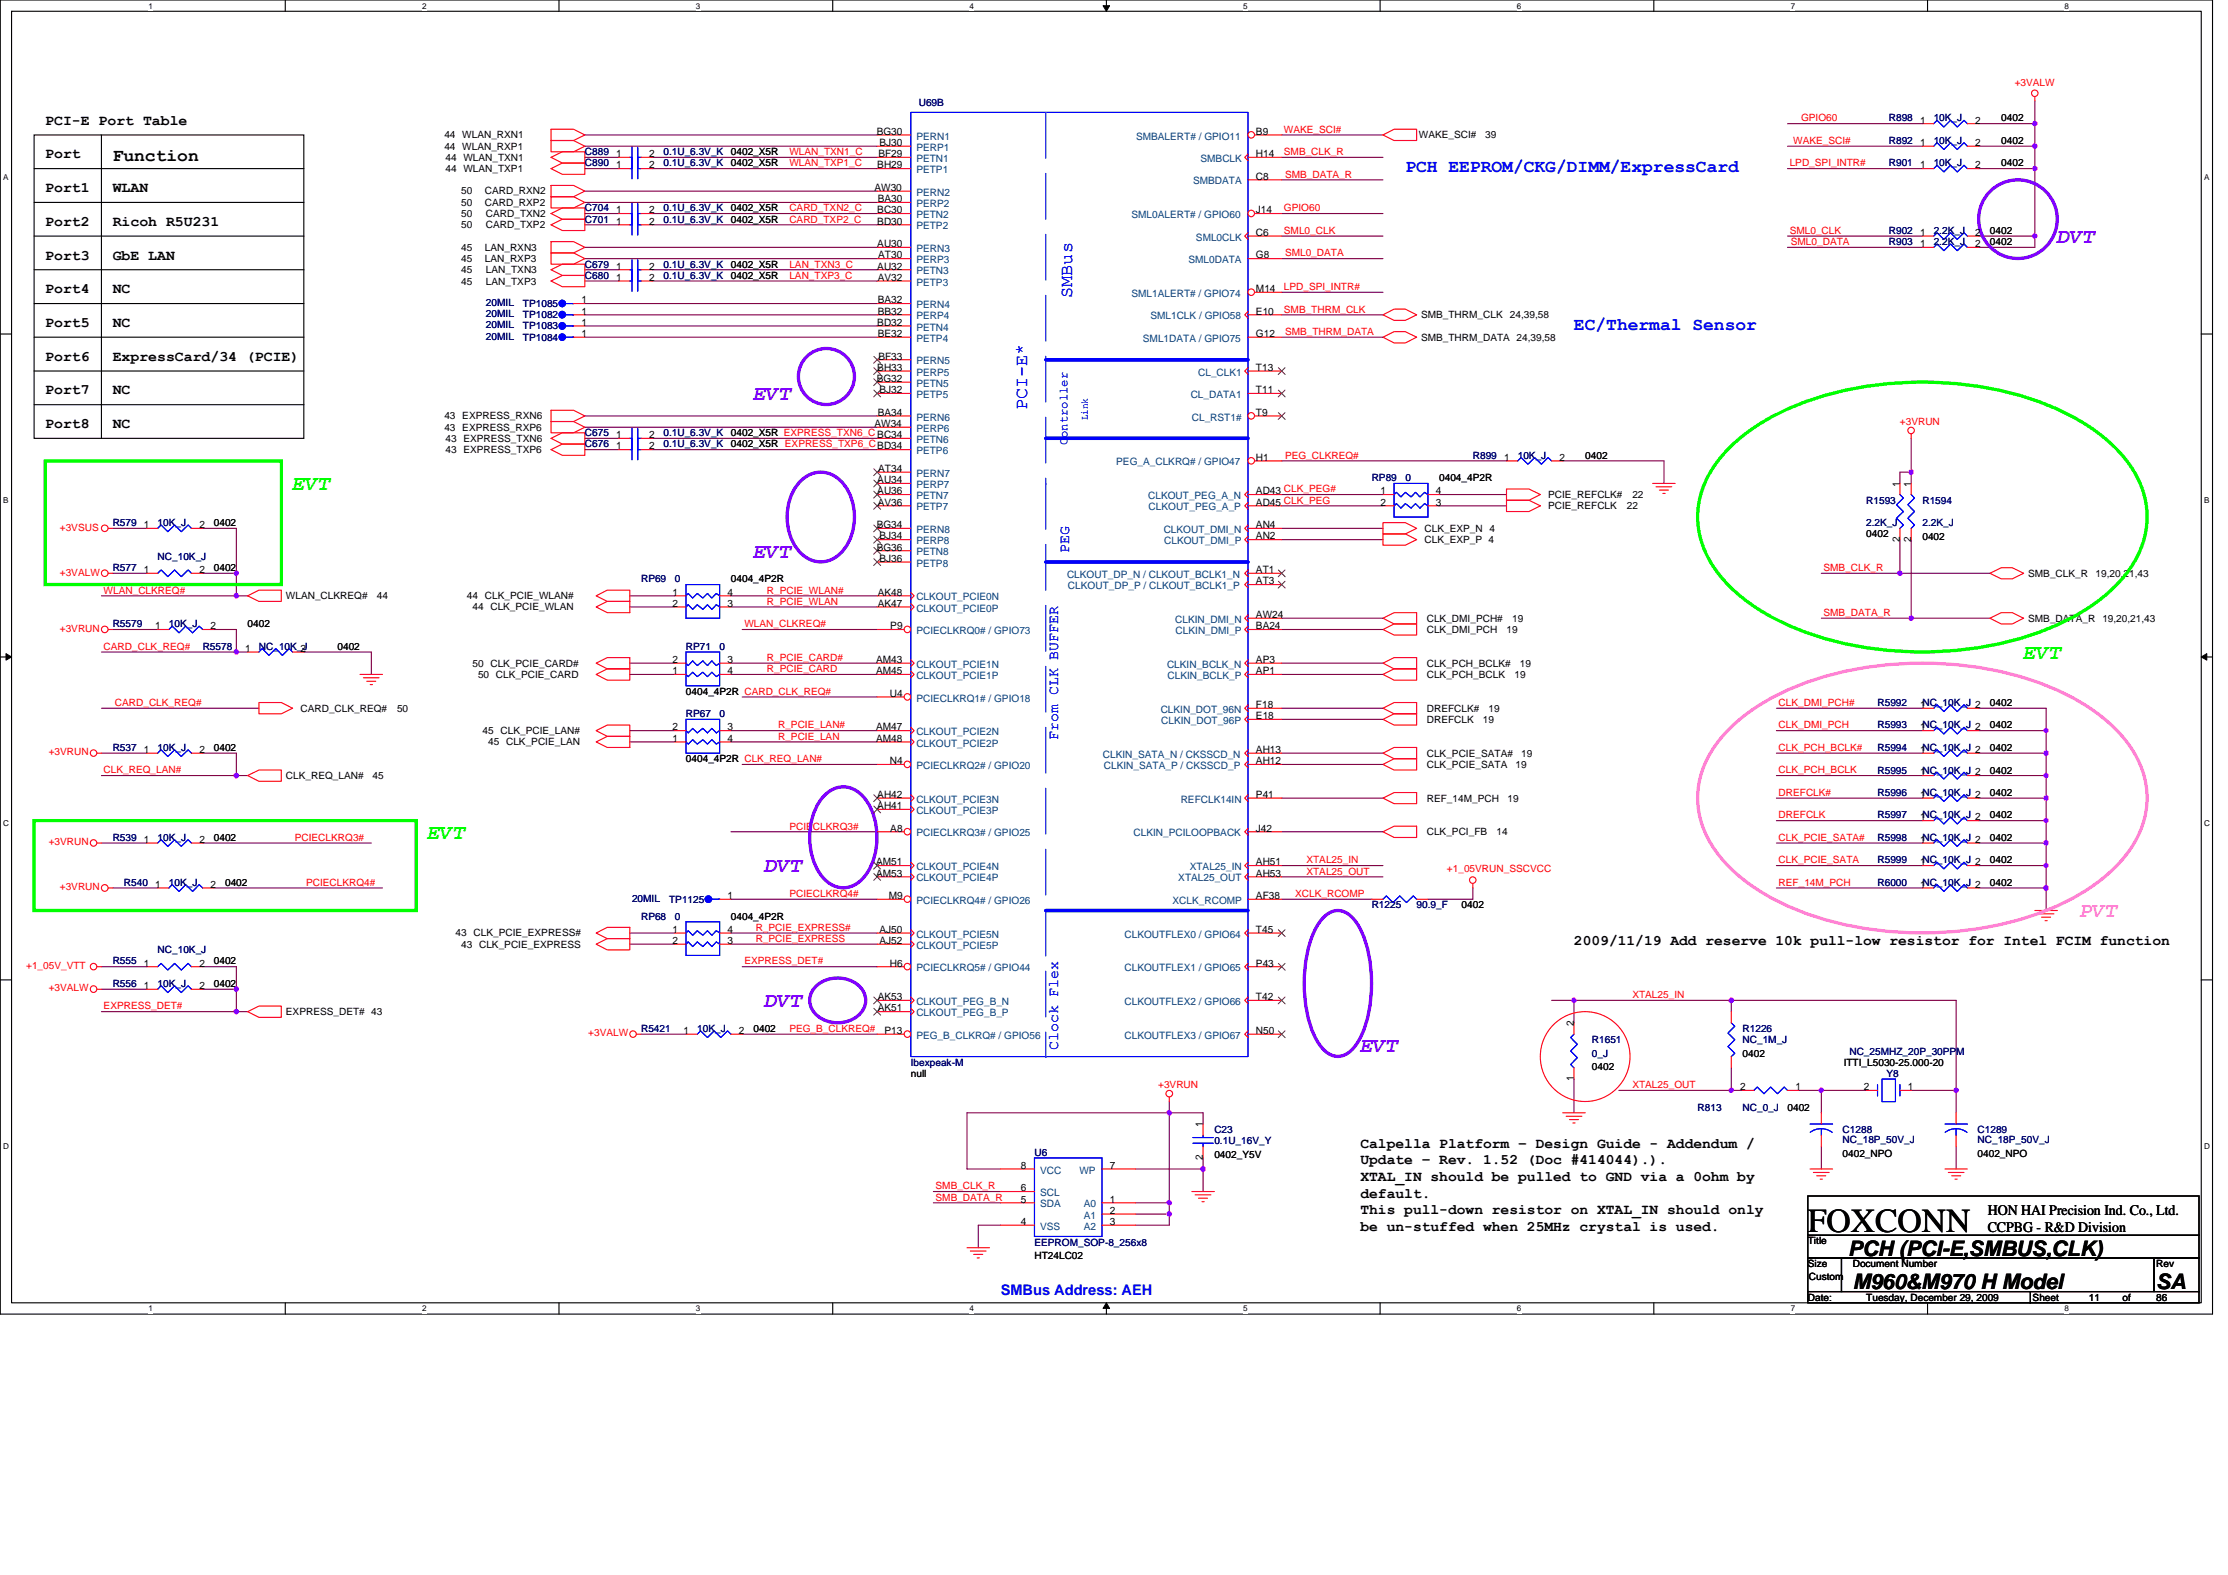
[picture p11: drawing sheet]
<svg xmlns="http://www.w3.org/2000/svg" width="297mm" height="210mm" viewBox="0 0 297 210" stroke-linecap="round" stroke-linejoin="round" font-family="sans-serif">
<defs><g id="words">
<text font-size="4.5" x="241" y="164.2">FOXCONN</text>
<g font-size="2.8" fill="#8000ff">
<text x="274.3" y="32.4">DVT</text>
<text x="100.5" y="53.3">EVT</text>
<text x="100.5" y="74.3">EVT</text>
<text x="102" y="116.3">DVT</text>
<text x="102" y="134.3">DVT</text>
<text x="181.4" y="140.3">EVT</text>
</g>
<g font-size="2.8" fill="#0f0">
<text x="39" y="65.3">EVT</text>
<text x="269.8" y="87.8">EVT</text>
<text x="57" y="111.8">EVT</text>
</g>
<text font-size="2.8" fill="#ff80ff" x="277.3" y="122.3">PVT</text>
<g font-size="2.8">
<text x="246.4" y="167.4">PCH (PCI-E,SMBUS,CLK)</text>
<text x="247" y="171.8">M960&amp;M970 H Model</text>
<text x="287.5" y="171.8">SA</text>
</g>
<text font-size="2.4" x="15" y="21.5">Function</text>
<g font-size="2.4" fill="#00f">
<text x="187.4" y="23">PCH EEPROM/CKG/DIMM/ExpressCard</text>
<text x="142.9" y="39.7" transform="rotate(-90 142.9 39.7)">SMBus</text>
<text x="209.8" y="44">EC/Thermal Sensor</text>
<text x="136.9" y="54.7" transform="rotate(-90 136.9 54.7)">PCI-E*</text>
</g>
<g font-size="1.9">
<text x="6" y="16.6">PCI-E Port Table</text>
<text x="6" y="21.1">Port</text>
<text x="6" y="25.6">Port1</text>
<text x="15" y="25.6">WLAN</text>
<text x="6" y="30.1">Port2</text>
<text x="6" y="34.6">Port3</text>
<text x="15" y="34.6">GbE LAN</text>
<text x="15" y="30.1">Ricoh R5U231</text>
<text x="6" y="39.1">Port4</text>
<text x="15" y="39.1">NC</text>
<text x="6" y="43.6">Port5</text>
<text x="15" y="43.6">NC</text>
<text x="6" y="48.1">Port6</text>
<text x="6" y="52.6">Port7</text>
<text x="15" y="48.1">ExpressCard/34 (PCIE)</text>
<text x="15" y="52.6">NC</text>
<text x="6" y="57.1">Port8</text>
<text x="15" y="57.1">NC</text>
<text x="209.8" y="126">2009/11/19 Add reserve 10k pull-low resistor for Intel FCIM function</text>
<text x="181.4" y="153">Calpella Platform – Design Guide - Addendum /</text>
<text x="181.4" y="155.2">Update – Rev. 1.52 (Doc #414044).).</text>
<text x="181.4" y="157.4">XTAL_IN should be pulled to GND via a 0ohm by</text>
<text x="181.4" y="159.7">default.</text>
<text x="181.4" y="161.9">This pull-down resistor on XTAL_IN should only</text>
<text x="265" y="161.9">HON HAI Precision Ind. Co., Ltd.</text>
<text x="181.4" y="164.1">be un-stuffed when 25MHz crystal is used.</text>
<text x="265" y="164.2">CCPBG - R&amp;D Division</text>
</g>
<g font-size="1.9" fill="#00f">
<text x="142.6" y="73.7" transform="rotate(-90 142.6 73.7)">PEG</text>
<text x="141.1" y="98.6" transform="rotate(-90 141.1 98.6)">From CLK BUFFER</text>
<text x="141.1" y="140" transform="rotate(-90 141.1 140)">Clock Flex</text>
<text x="133.4" y="172.7">SMBus Address: AEH</text>
</g>
<text font-size="1.6" fill="#00f" x="142.3" y="59.4" transform="rotate(-90 142.3 59.4)">Controller</text>
<g font-size="1.4">
<text x="116.9" y="18">BG30</text>
<text x="167.4" y="18">B9</text>
<text x="256" y="16.5">1</text>
<text x="263.4" y="16.5">2</text>
<text x="82.1" y="22.5">1</text>
<text x="82.1" y="21">1</text>
<text x="86.5" y="22.5">2</text>
<text x="86.5" y="21">2</text>
<text x="117" y="22.5">BH29</text>
<text x="117.1" y="21">BF29</text>
<text x="117.3" y="19.5">BJ30</text>
<text x="167.4" y="24">C8</text>
<text x="167.4" y="21">H14</text>
<text x="256" y="19.5">1</text>
<text x="256" y="22.5">1</text>
<text x="263.4" y="19.5">2</text>
<text x="263.4" y="22.5">2</text>
<text x="82.1" y="30">1</text>
<text x="82.1" y="28.4">1</text>
<text x="86.5" y="30">2</text>
<text x="86.5" y="28.4">2</text>
<text x="116.6" y="25.5">AW30</text>
<text x="117" y="28.4">BC30</text>
<text x="117" y="30">BD30</text>
<text x="117" y="27">BA30</text>
<text x="167.4" y="28.4">J14</text>
<text x="82.1" y="35.9">1</text>
<text x="86.5" y="35.9">2</text>
<text x="117" y="33">AU30</text>
<text x="117" y="35.9">AU32</text>
<text x="117.1" y="34.5">AT30</text>
<text x="167.4" y="31.5">C6</text>
<text x="167.4" y="34.5">G8</text>
<text x="256" y="31.5">1</text>
<text x="256" y="33">1</text>
<text x="263.4" y="31.5">2</text>
<text x="263.4" y="33">2</text>
<text x="77.5" y="40.4">1</text>
<text x="77.5" y="42">1</text>
<text x="82.1" y="37.4">1</text>
<text x="86.5" y="37.4">2</text>
<text x="117" y="40.4">BA32</text>
<text x="117" y="42">BB32</text>
<text x="117" y="37.4">AV32</text>
<text x="167.4" y="42">E10</text>
<text x="167.4" y="38.9">M14</text>
<text x="77.5" y="44.9">1</text>
<text x="77.5" y="43.4">1</text>
<text x="117" y="43.4">BD32</text>
<text x="117" y="44.9">BE32</text>
<text x="117.1" y="47.9">BF33</text>
<text x="167.4" y="44.9">G12</text>
<text x="116.9" y="50.9">BG32</text>
<text x="117" y="49.4">BH33</text>
<text x="117.3" y="52.4">BJ32</text>
<text x="167.4" y="49.4">T13</text>
<text x="167.4" y="52.4">T11</text>
<text x="82.1" y="59.9">1</text>
<text x="82.1" y="58.4">1</text>
<text x="86.5" y="59.9">2</text>
<text x="86.5" y="58.4">2</text>
<text x="116.6" y="56.9">AW34</text>
<text x="117" y="55.4">BA34</text>
<text x="167.4" y="55.4">T9</text>
<text x="117" y="64.4">AU34</text>
<text x="117" y="65.9">AU36</text>
<text x="117.1" y="62.9">AT34</text>
<text x="167.4" y="65.9">AD43 CLK_PEG#</text>
<text x="167.4" y="61.4">H1</text>
<text x="184" y="65.9">1</text>
<text x="191.4" y="65.9">4</text>
<text x="200.5" y="61.4">1</text>
<text x="207.9" y="61.4">2</text>
<text x="253.3" y="64.9" transform="rotate(-90 253.3 64.9)">1</text>
<text x="254.8" y="64.9" transform="rotate(-90 254.8 64.9)">1</text>
<text x="19.2" y="70.4">1</text>
<text x="26.6" y="70.4">2</text>
<text x="116.9" y="70.4">BG34</text>
<text x="117" y="67.4">AV36</text>
<text x="117.3" y="71.9">BJ34</text>
<text x="167.4" y="67.4">AD45 CLK_PEG</text>
<text x="167.4" y="71.9">AN2</text>
<text x="167.4" y="70.4">AN4</text>
<text x="184" y="67.4">2</text>
<text x="191.4" y="67.4">3</text>
<text x="19.2" y="76.4">1</text>
<text x="26.6" y="76.4">2</text>
<text x="116.9" y="73.4">BG36</text>
<text x="117.3" y="74.9">BJ36</text>
<text x="167.4" y="77.9">AT3</text>
<text x="167.4" y="76.4">AT1</text>
<text x="253.3" y="72.2" transform="rotate(-90 253.3 72.2)">2</text>
<text x="254.8" y="72.2" transform="rotate(-90 254.8 72.2)">2</text>
<text x="20.7" y="83.9">1</text>
<text x="28.1" y="83.9">2</text>
<text x="89.6" y="79.4">1</text>
<text x="89.6" y="80.9">2</text>
<text x="97" y="80.9">3</text>
<text x="97" y="79.4">4</text>
<text x="117" y="79.4">AK48</text>
<text x="117" y="80.9">AK47</text>
<text x="118.7" y="83.9">P9</text>
<text x="167.4" y="83.9">BA24</text>
<text x="167.4" y="82.4">AW24</text>
<text x="32.7" y="86.9">1</text>
<text x="40.1" y="86.9">2</text>
<text x="89.6" y="89.9">1</text>
<text x="89.6" y="88.4">2</text>
<text x="97" y="88.4">3</text>
<text x="97" y="89.9">4</text>
<text x="116.8" y="88.4">AM43</text>
<text x="116.8" y="89.9">AM45</text>
<text x="167.4" y="89.9">AP1</text>
<text x="167.4" y="88.4">AP3</text>
<text x="118.6" y="92.9">U4</text>
<text x="167.4" y="95.9">E18</text>
<text x="167.4" y="94.4">F18</text>
<text x="256" y="94.4">1NC_10K_J 2</text>
<text x="19.2" y="100.4">1</text>
<text x="26.6" y="100.4">2</text>
<text x="89.6" y="98.9">1</text>
<text x="89.6" y="97.4">2</text>
<text x="97" y="97.4">3</text>
<text x="97" y="98.9">4</text>
<text x="116.8" y="97.4">AM47</text>
<text x="116.8" y="98.9">AM48</text>
<text x="118.6" y="101.9">N4</text>
<text x="167.4" y="101.9">AH12</text>
<text x="167.4" y="100.4">AH13</text>
<text x="256" y="97.4">1NC_10K_J 2</text>
<text x="256" y="100.4">1NC_10K_J 2</text>
<text x="117" y="106.4">AH42</text>
<text x="117" y="107.9">AH41</text>
<text x="167.4" y="106.4">P41</text>
<text x="256" y="106.4">1NC_10K_J 2</text>
<text x="256" y="103.4">1NC_10K_J 2</text>
<text x="19.2" y="112.4">1</text>
<text x="26.6" y="112.4">2</text>
<text x="118.7" y="110.9">A8</text>
<text x="167.4" y="110.9">J42</text>
<text x="256" y="112.4">1NC_10K_J 2</text>
<text x="256" y="109.4">1NC_10K_J 2</text>
<text x="20.7" y="118.4">1</text>
<text x="28.1" y="118.4">2</text>
<text x="97" y="119.9">1</text>
<text x="116.8" y="115.4">AM51</text>
<text x="116.8" y="116.9">AM53</text>
<text x="118.5" y="119.9">M9</text>
<text x="167.4" y="119.9">AF38</text>
<text x="167.4" y="116.9">AH53</text>
<text x="167.4" y="115.4">AH51</text>
<text x="256" y="115.4">1NC_10K_J 2</text>
<text x="256" y="118.4">1NC_10K_J 2</text>
<text x="89.6" y="124.4">1</text>
<text x="89.6" y="125.9">2</text>
<text x="97" y="125.9">3</text>
<text x="97" y="124.4">4</text>
<text x="117.3" y="124.4">AJ50</text>
<text x="117.3" y="125.9">AJ52</text>
<text x="167.4" y="124.4">T45</text>
<text x="19.2" y="128.9">1</text>
<text x="19.2" y="131.9">1</text>
<text x="26.6" y="128.9">2</text>
<text x="26.6" y="131.9">2</text>
<text x="118.6" y="128.9">H6</text>
<text x="167.4" y="128.9">P43</text>
<text x="91.1" y="137.9">1</text>
<text x="98.5" y="137.9">2</text>
<text x="117" y="134.9">AK51</text>
<text x="117" y="133.3">AK53</text>
<text x="117.9" y="137.9">P13</text>
<text x="167.4" y="133.3">T42</text>
<text x="167.4" y="137.9">N50</text>
<text x="209.8" y="136.8" transform="rotate(-90 209.8 136.8)">2</text>
<text x="209.8" y="144.2" transform="rotate(-90 209.8 144.2)">1</text>
<text x="232" y="145.4">2</text>
<text x="239.4" y="145.4">1</text>
<text x="248.5" y="145.4">2</text>
<text x="254.4" y="145.4">1</text>
<text x="136.1" y="155.8">8</text>
<text x="148" y="155.8">7</text>
<text x="160.4" y="154.7" transform="rotate(-90 160.4 154.7)">2</text>
<text x="160.4" y="150.3" transform="rotate(-90 160.4 150.3)">1</text>
<text x="136.1" y="158.8">6</text>
<text x="136.1" y="160.3">5</text>
<text x="148" y="160.3">1</text>
<text x="148" y="161.8">2</text>
<text x="136.1" y="163.3">4</text>
<text x="148" y="163.3">3</text>
</g>
<g font-size="1.4" fill="#004080">
<text x="122.2" y="18.6">PERN1</text>
<text x="122.2" y="20.1">PERP1</text>
<text x="122.2" y="21.6">PETN1</text>
<text x="122.2" y="23.1">PETP1</text>
<text x="151.5" y="18.6">SMBALERT# / GPIO11</text>
<text x="160.1" y="21.6">SMBCLK</text>
<text x="122.2" y="26.1">PERN2</text>
<text x="122.2" y="27.6">PERP2</text>
<text x="122.2" y="29.1">PETN2</text>
<text x="150.9" y="29.1">SML0ALERT# / GPIO60</text>
<text x="159.1" y="24.6">SMBDATA</text>
<text x="122.2" y="33.6">PERN3</text>
<text x="122.2" y="35.1">PERP3</text>
<text x="122.2" y="30.6">PETP2</text>
<text x="158.5" y="35.1">SML0DATA</text>
<text x="159.4" y="32.1">SML0CLK</text>
<text x="122.2" y="41.1">PERN4</text>
<text x="122.2" y="36.6">PETN3</text>
<text x="122.2" y="38.1">PETP3</text>
<text x="150.9" y="39.6">SML1ALERT# / GPIO74</text>
<text x="122.2" y="42.6">PERP4</text>
<text x="122.2" y="44.1">PETN4</text>
<text x="122.2" y="45.6">PETP4</text>
<text x="152.4" y="45.6">SML1DATA / GPIO75</text>
<text x="153.4" y="42.6">SML1CLK / GPIO58</text>
<text x="122.2" y="48.6">PERN5</text>
<text x="122.2" y="50.1">PERP5</text>
<text x="122.2" y="51.6">PETN5</text>
<text x="122.2" y="53.1">PETP5</text>
<text x="158.7" y="53.1">CL_DATA1</text>
<text x="159.7" y="50.1">CL_CLK1</text>
<text x="122.2" y="56.1">PERN6</text>
<text x="122.2" y="57.6">PERP6</text>
<text x="122.2" y="59.1">PETN6</text>
<text x="158.9" y="56.1">CL_RST1#</text>
<text x="122.2" y="63.6">PERN7</text>
<text x="122.2" y="65.1">PERP7</text>
<text x="122.2" y="60.6">PETP6</text>
<text x="148.8" y="62.1">PEG_A_CLKRQ# / GPIO47</text>
<text x="122.2" y="71.1">PERN8</text>
<text x="122.2" y="66.5">PETN7</text>
<text x="122.2" y="68.1">PETP7</text>
<text x="153.1" y="66.5">CLKOUT_PEG_A_N</text>
<text x="153.1" y="68.1">CLKOUT_PEG_A_P</text>
<text x="155.1" y="71.1">CLKOUT_DMI_N</text>
<text x="122.2" y="72.6">PERP8</text>
<text x="122.2" y="74">PETN8</text>
<text x="122.2" y="75.5">PETP8</text>
<text x="142.3" y="77">CLKOUT_DP_N / CLKOUT_BCLK1_N</text>
<text x="155.2" y="72.6">CLKOUT_DMI_P</text>
<text x="122.2" y="80.1">CLKOUT_PCIE0N</text>
<text x="122.2" y="81.5">CLKOUT_PCIE0P</text>
<text x="142.4" y="78.5">CLKOUT_DP_P / CLKOUT_BCLK1_P</text>
<text x="156.7" y="83">CLKIN_DMI_N</text>
<text x="122.2" y="89">CLKOUT_PCIE1N</text>
<text x="122.2" y="84.5">PCIECLKRQ0# / GPIO73</text>
<text x="155.6" y="89">CLKIN_BCLK_N</text>
<text x="156.7" y="84.5">CLKIN_DMI_P</text>
<text x="122.2" y="90.5">CLKOUT_PCIE1P</text>
<text x="122.2" y="93.5">PCIECLKRQ1# / GPIO18</text>
<text x="154.7" y="95">CLKIN_DOT_96N</text>
<text x="155.7" y="90.5">CLKIN_BCLK_P</text>
<text x="122.2" y="98">CLKOUT_PCIE2N</text>
<text x="122.2" y="99.5">CLKOUT_PCIE2P</text>
<text x="147" y="101">CLKIN_SATA_N / CKSSCD_N</text>
<text x="154.8" y="96.5">CLKIN_DOT_96P</text>
<text x="122.2" y="107">CLKOUT_PCIE3N</text>
<text x="122.2" y="102.5">PCIECLKRQ2# / GPIO20</text>
<text x="147.2" y="102.5">CLKIN_SATA_P / CKSSCD_P</text>
<text x="157.4" y="107">REFCLK14IN</text>
<text x="122.2" y="108.5">CLKOUT_PCIE3P</text>
<text x="122.2" y="111.5">PCIECLKRQ3# / GPIO25</text>
<text x="151.1" y="111.5">CLKIN_PCILOOPBACK</text>
<text x="122.2" y="116">CLKOUT_PCIE4N</text>
<text x="122.2" y="117.5">CLKOUT_PCIE4P</text>
<text x="157.1" y="117.5">XTAL25_OUT</text>
<text x="158.6" y="116">XTAL25_IN</text>
<text x="122.2" y="125">CLKOUT_PCIE5N</text>
<text x="122.2" y="120.5">PCIECLKRQ4# / GPIO26</text>
<text x="149.9" y="125">CLKOUTFLEX0 / GPIO64</text>
<text x="156.3" y="120.5">XCLK_RCOMP</text>
<text x="122.2" y="126.5">CLKOUT_PCIE5P</text>
<text x="122.2" y="129.5">PCIECLKRQ5# / GPIO44</text>
<text x="149.9" y="129.5">CLKOUTFLEX1 / GPIO65</text>
<text x="122.2" y="135.5">CLKOUT_PEG_B_P</text>
<text x="122.2" y="134">CLKOUT_PEG_B_N</text>
<text x="149.9" y="134">CLKOUTFLEX2 / GPIO66</text>
<text x="122.2" y="138.5">PEG_B_CLKRQ# / GPIO56</text>
<text x="149.9" y="138.5">CLKOUTFLEX3 / GPIO67</text>
<text x="138.7" y="159.5">SCL</text>
<text x="138.7" y="161">SDA</text>
<text x="138.7" y="156.5">VCC</text>
<text x="143.9" y="156.5">WP</text>
<text x="144.5" y="161">A0</text>
<text x="138.7" y="164">VSS</text>
<text x="144.5" y="162.5">A1</text>
<text x="144.5" y="164">A2</text>
</g>
<g font-size="1.3" fill="#f00">
<text x="268.6" y="11.4">+3VALW</text>
<text x="171.2" y="17.7">WAKE_SCI#</text>
<text x="240.1" y="16.2">GPIO60</text>
<text x="105.2" y="22.2">WLAN_TXP1_C</text>
<text x="105.2" y="20.7">WLAN_TXN1_C</text>
<text x="171.2" y="20.7">SMB_CLK_R</text>
<text x="171.3" y="23.7">SMB_DATA_R</text>
<text x="238.6" y="22.2">LPD_SPI_INTR#</text>
<text x="239.1" y="19.2">WAKE_SCI#</text>
<text x="105.2" y="29.7">CARD_TXP2_C</text>
<text x="105.2" y="28.2">CARD_TXN2_C</text>
<text x="171.2" y="28.2">GPIO60</text>
<text x="105.2" y="35.7">LAN_TXN3_C</text>
<text x="171.2" y="31.2">SML0_CLK</text>
<text x="171.3" y="34.2">SML0_DATA</text>
<text x="238.6" y="31.2">SML0_CLK</text>
<text x="238.8" y="32.7">SML0_DATA</text>
<text x="105.2" y="37.2">LAN_TXP3_C</text>
<text x="171.2" y="41.7">SMB_THRM_CLK</text>
<text x="171.2" y="38.7">LPD_SPI_INTR#</text>
<text x="171.3" y="44.7">SMB_THRM_DATA</text>
<text x="253.3" y="56.7">+3VRUN</text>
<text x="171.3" y="61.2">PEG_CLKREQ#</text>
<text x="8" y="70.7">+3VSUS</text>
<text x="8" y="76.8">+3VALW</text>
<text x="243.1" y="76.1">SMB_CLK_R</text>
<text x="13.8" y="79.1">WLAN_CLKREQ#</text>
<text x="99.2" y="83.6">WLAN_CLKREQ#</text>
<text x="102.3" y="80.6">R_PCIE_WLAN</text>
<text x="102.3" y="79.1">R_PCIE_WLAN#</text>
<text x="243.1" y="82.1">SMB_DATA_R</text>
<text x="8" y="84.2">+3VRUN</text>
<text x="13.8" y="86.6">CARD_CLK_REQ#</text>
<text x="102.3" y="89.6">R_PCIE_CARD</text>
<text x="102.3" y="88.1">R_PCIE_CARD#</text>
<text x="15.3" y="94.1">CARD_CLK_REQ#</text>
<text x="237.1" y="94.1">CLK_DMI_PCH#</text>
<text x="6.5" y="100.7">+3VRUN</text>
<text x="103.7" y="98.6">R_PCIE_LAN</text>
<text x="103.7" y="97.1">R_PCIE_LAN#</text>
<text x="237.1" y="97.1">CLK_DMI_PCH</text>
<text x="237.1" y="100.1">CLK_PCH_BCLK#</text>
<text x="13.8" y="103.1">CLK_REQ_LAN#</text>
<text x="237.1" y="103.1">CLK_PCH_BCLK</text>
<text x="237.1" y="106.1">DREFCLK#</text>
<text x="6.5" y="112.7">+3VRUN</text>
<text x="39.3" y="112.1">PCIECLKRQ3#</text>
<text x="105.2" y="110.6">PCIECLKRQ3#</text>
<text x="237.1" y="109.1">DREFCLK</text>
<text x="237.1" y="112.1">CLK_PCIE_SATA#</text>
<text x="8" y="118.7">+3VRUN</text>
<text x="40.8" y="118.1">PCIECLKRQ4#</text>
<text x="105.2" y="119.6">PCIECLKRQ4#</text>
<text x="172.7" y="119.6">XCLK_RCOMP</text>
<text x="174.2" y="115.1">XTAL25_IN</text>
<text x="174.2" y="116.6">XTAL25_OUT</text>
<text x="192.9" y="116.3">+1_05VRUN_SSCVCC</text>
<text x="237.1" y="115.1">CLK_PCIE_SATA</text>
<text x="237.1" y="118.1">REF_14M_PCH</text>
<text x="100.7" y="125.6">R_PCIE_EXPRESS</text>
<text x="100.7" y="124.1">R_PCIE_EXPRESS#</text>
<text x="3.5" y="129.2">+1_05V_VTT</text>
<text x="99.2" y="128.6">EXPRESS_DET#</text>
<text x="6.5" y="132.2">+3VALW</text>
<text x="13.8" y="134.6">EXPRESS_DET#</text>
<text x="105.2" y="137.6">PEG_B_CLKREQ#</text>
<text x="217.6" y="133.1">XTAL25_IN</text>
<text x="78.4" y="138.2">+3VALW</text>
<text x="154.4" y="145.1">+3VRUN</text>
<text x="217.6" y="145.1">XTAL25_OUT</text>
<text x="124.7" y="160.1">SMB_DATA_R</text>
<text x="124.7" y="158.6">SMB_CLK_R</text>
</g>
<g font-size="1.3" fill="#000080">
<text x="122.5" y="14.1">U69B</text>
<text x="251.8" y="16.2">R898</text>
<text x="257.8" y="16.2">10K_J</text>
<text x="78" y="22.2">C890</text>
<text x="78" y="20.7">C889</text>
<text x="88.5" y="22.2">0.1U_6.3V_K</text>
<text x="88.5" y="20.7">0.1U_6.3V_K</text>
<text x="251.8" y="19.2">R892</text>
<text x="251.8" y="22.2">R901</text>
<text x="257.8" y="19.2">10K_J</text>
<text x="257.8" y="22.2">10K_J</text>
<text x="78" y="29.7">C701</text>
<text x="78" y="28.2">C704</text>
<text x="88.5" y="29.7">0.1U_6.3V_K</text>
<text x="88.5" y="28.2">0.1U_6.3V_K</text>
<text x="78" y="35.7">C679</text>
<text x="88.5" y="35.7">0.1U_6.3V_K</text>
<text x="251.8" y="31.2">R902</text>
<text x="251.8" y="32.7">R903</text>
<text x="257.8" y="31.2">2.2K_J</text>
<text x="257.8" y="32.7">2.2K_J</text>
<text x="64.8" y="40.8">20MIL</text>
<text x="69.7" y="40.9">TP1085</text>
<text x="78" y="37.2">C680</text>
<text x="88.5" y="37.2">0.1U_6.3V_K</text>
<text x="64.8" y="45.3">20MIL</text>
<text x="64.8" y="43.8">20MIL</text>
<text x="64.8" y="42.3">20MIL</text>
<text x="69.7" y="45.4">TP1084</text>
<text x="69.7" y="43.9">TP1083</text>
<text x="69.7" y="42.4">TP1082</text>
<text x="78" y="59.6">C676</text>
<text x="78" y="58.2">C675</text>
<text x="88.5" y="59.6">0.1U_6.3V_K</text>
<text x="88.5" y="58.2">0.1U_6.3V_K</text>
<text x="182.9" y="64.2">RP89</text>
<text x="187.4" y="64.2">0</text>
<text x="196.4" y="61.2">R899</text>
<text x="202.3" y="61.2">10K_J</text>
<text x="15" y="70.1">R579</text>
<text x="21" y="70.1">10K_J</text>
<text x="248.8" y="67.1">R1593</text>
<text x="248.8" y="70.1">2.2K_J</text>
<text x="256.3" y="67.1">R1594</text>
<text x="256.3" y="70.1">2.2K_J</text>
<text x="15" y="76.1">R577</text>
<text x="21" y="74.6">NC_10K_J</text>
<text x="85.5" y="77.6">RP69</text>
<text x="90" y="77.6">0</text>
<text x="15" y="83.6">R5579</text>
<text x="22.5" y="83.6">10K_J</text>
<text x="27" y="86.6">R5578</text>
<text x="34.5" y="86.6">NC_10K_J</text>
<text x="91.5" y="86.6">RP71</text>
<text x="95.9" y="86.6">0</text>
<text x="91.5" y="95.6">RP67</text>
<text x="95.9" y="95.6">0</text>
<text x="250.3" y="94.1">R5992</text>
<text x="15" y="100.1">R537</text>
<text x="21" y="100.1">10K_J</text>
<text x="250.3" y="97.1">R5993</text>
<text x="250.3" y="100.1">R5994</text>
<text x="250.3" y="106.1">R5996</text>
<text x="250.3" y="103.1">R5995</text>
<text x="15" y="112.1">R539</text>
<text x="21" y="112.1">10K_J</text>
<text x="250.3" y="112.1">R5998</text>
<text x="250.3" y="109.1">R5997</text>
<text x="16.5" y="118.1">R540</text>
<text x="22.5" y="118.1">10K_J</text>
<text x="250.3" y="115.1">R5999</text>
<text x="250.3" y="118.1">R6000</text>
<text x="84.3" y="120.2">20MIL</text>
<text x="85.5" y="122.6">RP68</text>
<text x="89.2" y="120.4">TP1125</text>
<text x="90" y="122.6">0</text>
<text x="182.9" y="121.1">R1225</text>
<text x="188.9" y="121.1">90.9_F</text>
<text x="15" y="128.6">R555</text>
<text x="15" y="131.6">R556</text>
<text x="21" y="131.6">10K_J</text>
<text x="21" y="127.1">NC_10K_J</text>
<text x="85.5" y="137.6">R5421</text>
<text x="93" y="137.6">10K_J</text>
<text x="232.3" y="137.6">R1226</text>
<text x="121.4" y="142.1">Ibexpeak-M</text>
<text x="212.2" y="139.1">R1651</text>
<text x="212.2" y="140.9">0_J</text>
<text x="232.3" y="139.1">NC_1M_J</text>
<text x="246.6" y="140.6">NC_25MHZ_20P_30PPM</text>
<text x="251.5" y="143.6">Y8</text>
<text x="226.3" y="148.1">R813</text>
<text x="232.3" y="148.1">NC_0_J</text>
<text x="137.9" y="154.1">U6</text>
<text x="161.9" y="151.1">C23</text>
<text x="161.9" y="152.6">0.1U_16V_Y</text>
<text x="245.7" y="151.1">C1288</text>
<text x="245.7" y="152.4">NC_18P_50V_J</text>
<text x="263.6" y="151.1">C1289</text>
<text x="263.6" y="152.4">NC_18P_50V_J</text>
<text x="137.9" y="166.1">EEPROM_SOP-8_256x8</text>
</g>
<g font-size="1.3">
<text x="266.8" y="16.2">0402</text>
<text x="59.2" y="18.4">44 WLAN_RXN1</text>
<text x="59.2" y="19.9">44 WLAN_RXP1</text>
<text x="59.4" y="21.4">44 WLAN_TXN1</text>
<text x="59.4" y="22.9">44 WLAN_TXP1</text>
<text x="97.4" y="22.2">0402_X5R</text>
<text x="97.4" y="20.7">0402_X5R</text>
<text x="189.2" y="18.4">WAKE_SCI#</text>
<text x="198" y="18.4">39</text>
<text x="266.8" y="19.2">0402</text>
<text x="266.8" y="22.2">0402</text>
<text x="61.5" y="28.9">50</text>
<text x="61.5" y="25.9">50</text>
<text x="61.5" y="27.4">50</text>
<text x="64.6" y="25.9">CARD_RXN2</text>
<text x="64.6" y="27.4">CARD_RXP2</text>
<text x="64.8" y="28.9">CARD_TXN2</text>
<text x="97.4" y="29.7">0402_X5R</text>
<text x="97.4" y="28.2">0402_X5R</text>
<text x="61.5" y="30.4">50</text>
<text x="61.5" y="33.4">45</text>
<text x="61.5" y="34.9">45</text>
<text x="64.6" y="33.4">LAN_RXN3</text>
<text x="64.6" y="34.9">LAN_RXP3</text>
<text x="64.8" y="30.4">CARD_TXP2</text>
<text x="97.4" y="35.7">0402_X5R</text>
<text x="265.3" y="31.2">0402</text>
<text x="265.3" y="32.7">0402</text>
<text x="61.5" y="36.4">45</text>
<text x="61.5" y="37.9">45</text>
<text x="64.8" y="36.4">LAN_TXN3</text>
<text x="64.8" y="37.9">LAN_TXP3</text>
<text x="97.4" y="37.2">0402_X5R</text>
<text x="189.5" y="45.4">SMB_THRM_DATA 24,39,58</text>
<text x="189.5" y="42.4">SMB_THRM_CLK</text>
<text x="201.3" y="42.4">24,39,58</text>
<text x="59.2" y="55.9">43 EXPRESS_RXN6</text>
<text x="59.2" y="57.4">43 EXPRESS_RXP6</text>
<text x="59.4" y="58.9">43 EXPRESS_TXN6</text>
<text x="97.4" y="59.6">0402_X5R EXPRESS_TXP6_CBD34</text>
<text x="97.4" y="58.2">0402_X5R EXPRESS_TXN6_CBC34</text>
<text x="59.4" y="60.4">43 EXPRESS_TXP6</text>
<text x="191.9" y="64.2">0404_4P2R</text>
<text x="211.3" y="61.2">0402</text>
<text x="28.5" y="70.1">0402</text>
<text x="189.9" y="70.9">CLK_EXP_N 4</text>
<text x="206.4" y="66.4">PCIE_REFCLK#</text>
<text x="206.4" y="67.9">PCIE_REFCLK</text>
<text x="216.9" y="67.9">22</text>
<text x="217.6" y="66.4">22</text>
<text x="248.8" y="71.6">0402</text>
<text x="256.3" y="71.9">0402</text>
<text x="28.5" y="76.1">0402</text>
<text x="97.4" y="77.6">0404_4P2R</text>
<text x="189.9" y="72.4">CLK_EXP_P 4</text>
<text x="270.4" y="76.9">SMB_CLK_R</text>
<text x="279.4" y="76.9">19,20,21,43</text>
<text x="33" y="83.6">0402</text>
<text x="38.1" y="79.9">WLAN_CLKREQ#</text>
<text x="50.2" y="79.9">44</text>
<text x="62.2" y="79.9">44 CLK_PCIE_WLAN#</text>
<text x="63" y="81.4">44 CLK_PCIE_WLAN</text>
<text x="190.2" y="82.9">CLK_DMI_PCH#</text>
<text x="201.6" y="82.9">19</text>
<text x="270.4" y="82.9">SMB_DATA_R 19,20,21,43</text>
<text x="45" y="86.6">0402</text>
<text x="63" y="88.9">50 CLK_PCIE_CARD#</text>
<text x="190.2" y="88.9">CLK_PCH_BCLK#</text>
<text x="190.2" y="84.4">CLK_DMI_PCH</text>
<text x="200.8" y="84.4">19</text>
<text x="202.6" y="88.9">19</text>
<text x="40.1" y="94.9">CARD_CLK_REQ#</text>
<text x="52.9" y="94.9">50</text>
<text x="63.7" y="90.4">50 CLK_PCIE_CARD</text>
<text x="91.5" y="92.6">0404_4P2R CARD_CLK_REQ#</text>
<text x="190.2" y="94.9">DREFCLK#</text>
<text x="190.2" y="90.4">CLK_PCH_BCLK</text>
<text x="198.5" y="94.9">19</text>
<text x="201.9" y="90.4">19</text>
<text x="265.3" y="94.1">0402</text>
<text x="28.5" y="100.1">0402</text>
<text x="64.3" y="97.9">45 CLK_PCIE_LAN#</text>
<text x="65.1" y="99.4">45 CLK_PCIE_LAN</text>
<text x="91.5" y="101.6">0404_4P2R CLK_REQ_LAN#</text>
<text x="190.2" y="96.4">DREFCLK</text>
<text x="190.2" y="100.9">CLK_PCIE_SATA#</text>
<text x="197.7" y="96.4">19</text>
<text x="202.8" y="100.9">19</text>
<text x="265.3" y="97.1">0402</text>
<text x="265.3" y="100.1">0402</text>
<text x="38.1" y="103.9">CLK_REQ_LAN#</text>
<text x="49.7" y="103.9">45</text>
<text x="190.2" y="102.4">CLK_PCIE_SATA</text>
<text x="190.2" y="106.9">REF_14M_PCH</text>
<text x="201" y="106.9">19</text>
<text x="202.1" y="102.4">19</text>
<text x="265.3" y="106.1">0402</text>
<text x="265.3" y="103.1">0402</text>
<text x="28.5" y="112.1">0402</text>
<text x="190.2" y="111.4">CLK_PCI_FB</text>
<text x="199.5" y="111.4">14</text>
<text x="265.3" y="112.1">0402</text>
<text x="265.3" y="109.1">0402</text>
<text x="30" y="118.1">0402</text>
<text x="265.3" y="115.1">0402</text>
<text x="265.3" y="118.1">0402</text>
<text x="60.7" y="124.8">43 CLK_PCIE_EXPRESS#</text>
<text x="97.4" y="122.6">0404_4P2R</text>
<text x="194.9" y="121.1">0402</text>
<text x="28.5" y="128.6">0402</text>
<text x="28.5" y="131.6">0402</text>
<text x="61.5" y="126.3">43 CLK_PCIE_EXPRESS</text>
<text x="38.1" y="135.3">EXPRESS_DET# 43</text>
<text x="100.5" y="137.6">0402</text>
<text x="121.4" y="143.6">null</text>
<text x="212.2" y="142.7">0402</text>
<text x="232.3" y="140.9">0402</text>
<text x="245.8" y="142.1">ITTI_L5030-25.000-20</text>
<text x="238.3" y="148.1">0402</text>
<text x="161.9" y="154.4">0402_Y5V</text>
<text x="245.7" y="154.2">0402_NPO</text>
<text x="263.6" y="154.2">0402_NPO</text>
<text x="137.9" y="167.9">HT24LC02</text>
<text x="241" y="165.9">Title</text>
<text x="241" y="168.9">Size</text>
<text x="241" y="173.4">Date:</text>
<text x="241.2" y="170.7">Custom</text>
<text x="247" y="168.9">Document Number</text>
<text x="248.8" y="173.4">Tuesday, December 29, 2009</text>
<text x="271" y="173.4">Sheet</text>
<text x="278.5" y="173.4">11</text>
<text x="283" y="173.4">of</text>
<text x="287.5" y="168.9">Rev</text>
<text x="287.5" y="173.4">86</text>
</g>
<text font-size="1.3" fill="#00f" x="145.1" y="56" transform="rotate(-90 145.1 56)">Link</text>
<g font-size="1.1">
<text x="19.8" y="1.1">1</text>
<text x="56.3" y="1.1">2</text>
<text x="92.8" y="1.1">3</text>
<text x="129.3" y="1.1">4</text>
<text x="165.8" y="1.1">5</text>
<text x="202.2" y="1.1">6</text>
<text x="238.7" y="1.1">7</text>
<text x="275.2" y="1.1">8</text>
<text x=".4" y="24">A</text>
<text x="293.9" y="24">A</text>
<text x=".4" y="67">B</text>
<text x="293.9" y="67">B</text>
<text x=".4" y="110.1">C</text>
<text x="293.9" y="110.1">C</text>
<text x=".4" y="153.1">D</text>
<text x="293.9" y="153.1">D</text>
<text x="19.8" y="174.8">1</text>
<text x="56.3" y="174.8">2</text>
<text x="92.8" y="174.8">3</text>
<text x="129.3" y="174.8">4</text>
<text x="165.8" y="174.8">5</text>
<text x="202.2" y="174.8">6</text>
<text x="238.7" y="174.8">7</text>
<text x="275.2" y="174.8">8</text>
</g>
</g></defs>
<path d="M0 0h295v175.2h-295zM1.5 1.5h292v172.2h-292z" fill="none" stroke="#000" stroke-width=".15"/>
<g fill="#fff">
<path d="M19.8 .2h.6v1.2h-.6z"/>
<path d="M19.8 173.9h.6v1.2h-.6z"/>
</g>
<path d="M38 0v1.5M38 173.7v1.5" fill="none" stroke="#000" stroke-width=".15"/>
<g fill="#fff">
<path d="M56.3 .2h.6v1.2h-.6z"/>
<path d="M56.3 173.9h.6v1.2h-.6z"/>
</g>
<path d="M74.5 0v1.5M74.5 173.7v1.5" fill="none" stroke="#000" stroke-width=".15"/>
<g fill="#fff">
<path d="M92.8 .2h.6v1.2h-.6z"/>
<path d="M92.8 173.9h.6v1.2h-.6z"/>
</g>
<path d="M111 0v1.5M111 173.7v1.5" fill="none" stroke="#000" stroke-width=".15"/>
<g fill="#fff">
<path d="M129.3 .2h.6v1.2h-.6z"/>
<path d="M129.3 173.9h.6v1.2h-.6z"/>
</g>
<path d="M147.5 0v1.5M147.5 173.7v1.5" fill="none" stroke="#000" stroke-width=".15"/>
<path d="M147.1 .8h.8l-.4 .7zM147.5 173.7l.4 .7h-.8z" fill="#000" stroke="#000" stroke-width=".13"/>
<g fill="#fff">
<path d="M165.8 .2h.5v1.2h-.5z"/>
<path d="M165.8 173.9h.5v1.2h-.5z"/>
</g>
<path d="M184 0v1.5M184 173.7v1.5" fill="none" stroke="#000" stroke-width=".15"/>
<g fill="#fff">
<path d="M202.2 .2h.6v1.2h-.6z"/>
<path d="M202.2 173.9h.6v1.2h-.6z"/>
</g>
<path d="M220.5 0v1.5M220.5 173.7v1.5" fill="none" stroke="#000" stroke-width=".15"/>
<g fill="#fff">
<path d="M238.7 .2h.6v1.2h-.6z"/>
<path d="M238.7 173.9h.6v1.2h-.6z"/>
</g>
<path d="M257 0v1.5M257 173.7v1.5" fill="none" stroke="#000" stroke-width=".15"/>
<g fill="#fff">
<path d="M275.2 .2h.6v1.2h-.6z"/>
<path d="M275.2 173.9h.6v1.2h-.6z"/>
<path d="M.4 23h.7v1.2h-.7z"/>
<path d="M293.9 23h.7v1.2h-.7z"/>
<path d="M.4 66h.7v1.2h-.7z"/>
<path d="M293.9 66h.7v1.2h-.7z"/>
</g>
<path d="M0 44.5h1.5M293.5 44.5h1.5" fill="none" stroke="#000" stroke-width=".15"/>
<g fill="#fff">
<path d="M.4 109.1h.8v1.2h-.8z"/>
<path d="M293.9 109.1h.7v1.2h-.7z"/>
</g>
<path d="M0 87.6h1.5M293.5 87.6h1.5" fill="none" stroke="#000" stroke-width=".15"/>
<path d="M.8 87.1l.7 .5-.7 .4zM293.5 87.6l.7-.5v.9z" fill="#000" stroke="#000" stroke-width=".13"/>
<g fill="#fff">
<path d="M.4 152.1h.8v1.3h-.8z"/>
<path d="M293.9 152.1h.7v1.3h-.7z"/>
</g>
<g fill="none" stroke="#000" stroke-width=".15">
<path d="M4.5 18h36v40.4h-36zM13.5 18v40.4M4.5 22.5h36M4.5 27h36M4.5 31.5h36M4.5 36h36M4.5 40.5h36M4.5 45h36M4.5 49.5h36M4.5 54h36M0 130.6h1.5M293.5 130.6h1.5"/>
<path d="M241 159.4h52.2v5.3h-52.2zM241 172.2h29.7v1.5h-29.7zM241 164.7h52.2v3h-52.2zM241 167.7h4.5v4.5h-4.5zM245.5 167.7h41.7v4.5h-41.7zM270.7 172.2h22.5v1.5h-22.5zM287.2 167.7h6v4.5h-6z"/>
</g>
<g fill="none" stroke="#800040" stroke-width=".15">
<path d="M78 18h38.9M78 19.5h38.9M170.9 18h13.5M238.3 16.5h18M238.3 19.5h18M263.8 19.5h7.5M263.8 16.5h7.5M271.3 16.5v3M271.3 13.5v3M271.3 19.5v3M78 25.5h38.9M78 27h38.9"/>
<path d="M78 33h38.9M78 34.5h38.9M78 28.5h4.5M78 30h4.5M78 21h4.5M78 22.5h4.5M78 36h4.5M78 37.5h4.5M87 30h29.9M87 28.5h29.9M87 22.5h29.9M87 21h29.9"/>
<path d="M87 37.5h29.9M87 36h29.9M170.9 21h13.5M170.9 24h13.5M170.9 31.5h13.5M170.9 34.5h13.5M170.9 39h13.5M170.9 28.5h13.5M238.3 33h18M238.3 22.5h18M238.3 31.5h18M263.8 22.5h7.5"/>
<path d="M263.8 31.5h7.5M271.3 22.5v9M271.3 31.5v1.5h-7.5M78 57h38.9M78 55.5h38.9M78 43.5h38.9M78 45h38.9M78 40.5h38.9M78 42h38.9M78 58.4h4.5M78 59.9h4.5M87 58.4h29.9"/>
<path d="M87 59.9h29.9M170.9 42h13.5M170.9 45h13.5M254.8 58.4v4.5M13.5 79.4h18M15 76.4h4.5M15 70.4h4.5M27 76.4h4.5M27 70.4h4.5v6M31.5 76.4v3M31.5 79.4h1.5M84 79.4h6"/>
<path d="M97.4 79.4h19.5M170.9 61.4h29.9M170.9 70.4h13.5M170.9 71.9h13.5M170.9 65.9h13.5M170.9 67.4h13.5M191.9 65.9h8.9M191.9 67.4h8.9M208.3 61.4h13.5v3.1M242.8 76.4h10.5M253.3 71.9v4.5M253.3 76.4h12"/>
<path d="M254.8 71.9v10.5M254.8 62.9h-1.5v1.6M254.8 62.9v1.6M13.5 86.9h18M13.5 94.4h21M15 83.9h6M28.5 83.9h3v3M31.5 86.9h1.5M40.5 86.9h9v3M84 97.4h6M84 98.9h6M84 80.9h6"/>
<path d="M84 88.4h6M84 89.9h6M97.4 98.9h19.5M97.4 97.4h19.5M97.4 80.9h19.5M97.4 89.9h19.5M97.4 88.4h19.5M99 83.9h17.9M99 92.9h17.9M170.9 88.4h13.5M170.9 89.9h13.5M170.9 95.9h13.5"/>
<path d="M170.9 94.4h13.5M170.9 83.9h13.5M170.9 82.4h13.5M236.8 94.4h19.5M236.8 97.4h19.5M242.8 82.4h12M254.8 82.4h10.5M263.8 94.4h9v3M263.8 97.4h9M272.8 97.4v3M13.5 112.4h6M13.5 100.4h6"/>
<path d="M13.5 103.4h18M15 118.4h6M27 112.4h22.5M27 100.4h4.5v3M28.5 118.4h22.5M31.5 103.4h1.5M97.4 110.9h19.5M97.4 119.9h19.5M99 101.9h17.9M170.9 119.9h12M170.9 101.9h13.5M170.9 100.4h13.5"/>
<path d="M170.9 106.4h13.5M170.9 110.9h13.5M170.9 115.4h13.5M170.9 116.9h13.5M196.4 118.4v1.5h-6M236.8 100.4h19.5M236.8 103.4h19.5M236.8 106.4h19.5M236.8 109.4h19.5M236.8 112.4h19.5M236.8 115.4h19.5M236.8 118.4h19.5"/>
<path d="M263.8 100.4h9M263.8 103.4h9M263.8 106.4h9M263.8 109.4h9M263.8 112.4h9M263.8 115.4h9M263.8 118.4h9M272.8 118.4v3M272.8 100.4v3M272.8 103.4v3M272.8 106.4v3M272.8 109.4v3"/>
<path d="M272.8 112.4v3M272.8 115.4v3M13.5 131.9h6M13.5 128.9h6M13.5 134.9h18M27 128.9h4.5v3M27 131.9h4.5M31.5 131.9v3M31.5 134.9h1.5M84 125.9h6M84 124.4h6M85.5 137.9h6"/>
<path d="M97.4 125.9h19.5M97.4 124.4h19.5M99 128.9h17.9M99 137.9h17.9M206.9 133.4h2.9v3M209.8 133.4h21M230.8 133.4v1.5M230.8 133.4h30v12M124.4 158.9h9M151.4 155.9h9M155.9 148.4h4.5v1.5M155.9 148.4h-27v7.5h4.5"/>
<path d="M155.9 146.9v1.5M155.9 148.4v12M160.4 155.9v3M160.4 154.4v1.5M209.8 143.9v4.5M215.8 145.4h15M230.8 142.4v3M230.8 145.4h1.5M239.8 145.4h3M242.8 152.9v3M242.8 145.4h6M242.8 145.4v3"/>
<path d="M254.8 145.4h6M260.8 152.9v3M260.8 145.4v3M124.4 160.4h9M133.4 163.3h-3v3M151.4 161.9h4.5M151.4 160.4h4.5M155.9 161.9v1.4h-4.5M155.9 160.4v1.5"/>
</g>
<g fill="#f0f" stroke="#f0f" stroke-width=".15">
<circle cx="271.3" cy="19.5" r=".29"/>
<circle cx="271.3" cy="22.5" r=".29"/>
<circle cx="230.8" cy="145.4" r=".29"/>
<circle cx="230.8" cy="133.4" r=".3"/>
<circle cx="260.8" cy="145.4" r=".29"/>
<circle cx="242.8" cy="145.4" r=".29"/>
<circle cx="209.8" cy="133.4" r=".29"/>
<circle cx="31.5" cy="79.4" r=".29"/>
<circle cx="31.5" cy="76.4" r=".29"/>
<circle cx="31.5" cy="134.9" r=".29"/>
<circle cx="31.5" cy="103.4" r=".29"/>
<circle cx="31.5" cy="131.9" r=".29"/>
<circle cx="253.3" cy="76.4" r=".29"/>
<circle cx="254.8" cy="82.4" r=".29"/>
<circle cx="155.9" cy="148.4" r=".3"/>
<circle cx="155.9" cy="161.8" r=".3"/>
<circle cx="155.9" cy="160.3" r=".29"/>
<circle cx="160.4" cy="155.8" r=".29"/>
<circle cx="31.5" cy="86.9" r=".29"/>
<circle cx="271.3" cy="31.5" r=".29"/>
<circle cx="271.3" cy="16.5" r=".29"/>
<circle cx="254.8" cy="62.9" r=".29"/>
<circle cx="272.8" cy="118.4" r=".29"/>
<circle cx="272.8" cy="97.4" r=".29"/>
<circle cx="272.8" cy="100.4" r=".29"/>
<circle cx="272.8" cy="103.4" r=".29"/>
<circle cx="272.8" cy="106.4" r=".29"/>
<circle cx="272.8" cy="109.4" r=".29"/>
<circle cx="272.8" cy="112.4" r=".29"/>
<circle cx="272.8" cy="115.4" r=".29"/>
</g>
<g fill="none" stroke="#f00" stroke-width=".15">
<path d="M73.5 17.2h3l1.5 .8-1.5 .7h-3zM73.5 18.7h3l1.5 .8-1.5 .7h-3zM116.9 19.5h4.5M116.9 18h4.5M184.4 18l1.5-.8h3v1.5h-3zM256.3 16.5h1.5M256.3 19.5h1.5M262.3 16.5h1.5M262.3 19.5h1.5M271.3 12.9v.6M73.5 28.5l1.5-.8h3v1.5h-3zM73.5 30l1.5-.8h3v1.5h-3z"/>
<path d="M73.5 24.7h3l1.5 .8-1.5 .7h-3zM73.5 26.2h3l1.5 .8-1.5 .7h-3zM73.5 21l1.5-.8h3v1.5h-3zM73.5 22.5l1.5-.8h3v1.5h-3zM73.5 36l1.5-.8h3v1.5h-3zM73.5 37.5l1.5-.8h3v1.5h-3zM73.5 32.2h3l1.5 .8-1.5 .7h-3zM73.5 33.7h3l1.5 .8-1.5 .7h-3zM82.5 37.5h1.5M82.5 22.5h1.5M82.5 36h1.5M82.5 21h1.5"/>
<path d="M85.5 37.5h1.5M85.5 22.5h1.5M85.5 36h1.5M85.5 21h1.5M116.9 33h4.5M116.9 37.5h4.5M116.9 22.5h4.5M116.9 36h4.5M116.9 21h4.5M116.9 25.5h4.5M116.9 27h4.5M116.9 34.5h4.5"/>
<path d="M116.9 28.5h4.5M116.9 30h4.5M256.3 31.5h1.5M256.3 33h1.5M256.3 22.5h1.5M262.3 31.5h1.5M262.3 33h1.5M262.3 22.5h1.5M73.5 54.7h3l1.5 .8-1.5 .7h-3zM73.5 56.2h3l1.5 .8-1.5 .7h-3zM73.5 58.4l1.5-.7h3v1.5h-3zM73.5 59.9l1.5-.7h3v1.5h-3z"/>
<path d="M76.5 40.5h1.5M82.5 59.9h1.5M82.5 58.4h1.5M85.5 59.9h1.5M85.5 58.4h1.5M116.9 40.5h4.5M116.9 59.9h4.5M116.9 58.4h4.5M116.9 42h4.5M116.9 48h4.5M116.9 49.5h4.5M116.9 55.5h4.5"/>
<path d="M116.9 57h4.5M116.9 43.5h4.5M116.9 45h4.5M116.9 50.9h4.5M116.9 52.5h4.5M184.4 45l1.5-.8h1.5l1.5 .8-1.5 .7h-1.5zM184.4 42l1.5-.8h1.5l1.5 .8-1.5 .7h-1.5zM254.8 57.8v.6M14.4 76.4h.6M14.4 70.4h.6M19.5 70.4h1.5M25.5 70.4h1.5"/>
<path d="M33 79.4l1.5-.7h3v1.5h-3zM79.5 79.4l1.5-.7h3v1.5h-3zM90 79.4h1.5M95.9 79.4h1.5M116.9 70.4h4.5M116.9 62.9h4.5M116.9 64.5h4.5M116.9 71.9h4.5M116.9 65.9h4.5M116.9 67.4h4.5M116.9 73.4h4.5M116.9 74.9h4.5"/>
<path d="M184.4 69.7h3l1.5 .7-1.5 .8h-3zM184.4 71.2h3l1.5 .7-1.5 .8h-3zM200.8 65.2h3.1l1.5 .7-1.5 .8h-3.1zM200.8 66.7h3.1l1.5 .7-1.5 .8h-3.1zM220.3 64.5h3M220.8 64.9h2.1M221.2 65.3h1.2M221.7 65.8h.3M254.8 64.5v1.4M254.8 70.4v1.5M265.3 76.4l1.5-.7h1.5l1.5 .7-1.5 .8h-1.5zM14.4 83.9h.6"/>
<path d="M21 83.9h1.5M27 83.9h1.5M34.5 93.7h3l1.5 .7-1.5 .8h-3zM48 89.9h3M48.4 90.4h2.1M48.9 90.8h1.2M49.4 91.3h.3M79.5 97.4l1.5-.7h3v1.5h-3zM79.5 98.9l1.5-.7h3v1.5h-3zM79.5 80.9l1.5-.7h3v1.5h-3zM79.5 88.4l1.5-.7h3v1.5h-3zM79.5 89.9l1.5-.7h3v1.5h-3z"/>
<path d="M90 80.9h1.5M95.9 80.9h1.5M184.4 95.9l1.5-.7h3v1.5h-3zM184.4 94.4l1.5-.7h3v1.5h-3zM184.4 89.9l1.5-.7h3v1.5h-3zM184.4 88.4l1.5-.7h3v1.5h-3zM184.4 83.9l1.5-.7h3v1.5h-3zM184.4 82.4l1.5-.7h3v1.5h-3zM256.3 97.4h1.5M256.3 94.4h1.5M262.3 97.4h1.5M262.3 94.4h1.5"/>
<path d="M265.3 82.4l1.5-.7h1.5l1.5 .7-1.5 .8h-1.5zM12.9 100.4h.6M12.9 112.4h.6M14.4 118.4h.6M19.5 112.4h1.5M19.5 100.4h1.5M21 118.4h1.5M25.5 112.4h1.5M25.5 100.4h1.5M27 118.4h1.5M33 103.4l1.5-.7h3v1.5h-3zM95.9 119.9h1.5"/>
<path d="M184.4 101.9l1.5-.7h3v1.5h-3zM184.4 100.4l1.5-.7h3v1.5h-3zM184.4 106.4l1.5-.7h3v1.4h-3zM184.4 110.9l1.5-.7h3v1.5h-3zM196.4 117.8v.6M256.3 112.4h1.5M256.3 115.4h1.5M256.3 109.4h1.5M256.3 118.4h1.5M256.3 106.4h1.5M256.3 103.4h1.5M256.3 100.4h1.5"/>
<path d="M262.3 112.4h1.5M262.3 115.4h1.5M262.3 109.4h1.5M262.3 118.4h1.5M262.3 106.4h1.5M262.3 103.4h1.5M262.3 100.4h1.5M12.9 128.9h.6M12.9 131.9h.6M33 134.9l1.5-.8h3v1.5h-3zM79.5 125.9l1.5-.8h3v1.5h-3zM79.5 124.4l1.5-.8h3v1.5h-3z"/>
<path d="M84.9 137.9h.6M91.5 137.9h1.5M97.4 137.9h1.6M209.8 136.4v1.5M230.8 134.9v1.5M271.3 121.4h3M271.7 121.8h2.1M272.2 122.3h1.2M272.6 122.7h.3M133.4 158.9h4.5M133.4 155.9h4.5M146.9 155.9h4.5"/>
<path d="M155.9 146.3v.6M158.9 158.9h3M159.3 159.3h2.1M159.8 159.7h1.2M160.4 149.9v1.5M160.4 152.9v1.5M208.3 148.4h3M208.8 148.8h2.1M209.3 149.3h1.2M209.7 149.7h.3M209.8 142.4v1.5M230.8 140.9v1.5"/>
<path d="M232.3 145.4h1.5M238.3 145.4h1.5M241.3 155.9h3M241.8 156.3h2.1M242.2 156.8h1.2M242.7 157.2h.3M248.8 145.4h1.5M253.3 145.4h1.5M259.3 155.9h3M259.8 156.3h2M260.2 156.8h1.2M260.6 157.2h.3"/>
<path d="M260.8 148.4v1.5M260.8 151.4v1.5M128.9 166.3h3M129.4 166.8h2.1M129.8 167.2h1.2M130.3 167.7h.3M133.4 160.4h4.5M133.4 163.3h4.5M146.9 160.4h4.5M146.9 161.9h4.5M146.9 163.3h4.5M160.2 160.2h.3"/>
<circle cx="271.3" cy="12.4" r=".43"/>
<circle cx="254.8" cy="57.4" r=".43"/>
<circle cx="14" cy="76.4" r=".44"/>
<circle cx="14" cy="70.4" r=".44"/>
<circle cx="14" cy="83.9" r=".44"/>
<circle cx="12.5" cy="100.4" r=".43"/>
<circle cx="12.5" cy="112.4" r=".43"/>
<circle cx="14" cy="118.4" r=".45"/>
<circle cx="196.3" cy="117.3" r=".43"/>
<circle cx="12.5" cy="131.9" r=".44"/>
<circle cx="12.5" cy="128.9" r=".43"/>
<circle cx="84.4" cy="137.9" r=".43"/>
<circle cx="155.9" cy="145.8" r=".44"/>
<circle cx="211.3" cy="140.9" r="6"/>
</g>
<path d="M230.8 59.5a30.8 30.8 0 0 1 13.8-7.1 47.4 47.4 0 0 1 29.4 2 24 24 0 0 1 9.9 7.5 11.6 11.6 0 0 1 0 14 24.9 24.9 0 0 1-11.8 8.3 47.1 47.1 0 0 1-33.5-.8 24 24 0 0 1-9.9-7.5 11.6 11.6 0 0 1 0-14l1-1.2zM6 61.4h31.5v16.5h-31.5zM4.5 109.4h51v12h-51z" fill="none" stroke="#0f0" stroke-width=".44"/>
<g fill="none" stroke="#8000ff" stroke-width=".44">
<path d="M106.8 64.1a3.7 3.7 0 0 1 5.8 .6 7.3 7.3 0 0 1-.5 9.1 3.7 3.7 0 0 1-5.9-.6 7.4 7.4 0 0 1 .6-9.1zM109.8 106.2a3.4 3.4 0 0 1 5.3 0 8.9 8.9 0 0 1 0 10.9 3.4 3.4 0 0 1-5.3 0 9 9 0 0 1 0-10.9zM108.6 131.7a4.2 4.2 0 0 1 6.5 .5 2.81 2.81 0 0 1-2 3.9 4.1 4.1 0 0 1-4.9-1.6 2.47 2.47 0 0 1 .4-2.8zM176.5 122.3a2.44 2.44 0 0 1 3.8 0 10.9 10.9 0 0 1 2.4 6 17.9 17.9 0 0 1-1.4 10.2 4.4 4.4 0 0 1-2.3 2.2 2.47 2.47 0 0 1-2.5-.8 11 11 0 0 1-2.4-6 17.9 17.9 0 0 1 1.3-10.1z"/>
<circle cx="269" cy="29.2" r="5.2"/>
<circle cx="110.2" cy="50.2" r="3.7"/>
</g>
<path d="M230.8 96.9a30.8 30.8 0 0 1 13.8-7.1 47.4 47.4 0 0 1 29.4 2.1 24 24 0 0 1 9.9 7.5 11.6 11.6 0 0 1 0 14 24.9 24.9 0 0 1-11.8 8.3 47.1 47.1 0 0 1-33.5-.8 24 24 0 0 1-9.9-7.5 11.6 11.6 0 0 1 0-14l1-1.3z" fill="none" stroke="#ff80ff" stroke-width=".44"/>
<g fill="none" stroke="#00f" stroke-width=".15">
<path d="M84.3 19.6v2.7M85 19.6v2.7M121.4 15h45v125.9h-45zM257.8 16.5l.5-.5 .9 .9 .9-.9 .8 .9 .9-.9 .5 .5M257.8 19.5l.5-.5 .9 .9 .9-.9 .8 .9 .9-.9 .5 .5M84 37.5h.3M84 36h.3M84 22.5h.3M84 21h.3M84.3 36.1v2.7M84.3 34.6v2.7M84.3 21.1v2.7"/>
<path d="M85 37.5h.5M85 36h.5M85 22.5h.5M85 21h.5M85 36.1v2.7M85 34.6v2.7M85 21.1v2.7M257.8 31.5l.5-.5 .9 .9 .9-.9 .8 .9 .9-.9 .5 .5M257.8 33l.5-.5 .9 .9 .9-.9 .8 .9 .9-.9 .5 .5M257.8 22.5l.5-.5 .9 .9 .9-.9 .8 .9 .9-.9 .5 .5M75.4 40.5h1.1h-.2M84 59.9h.3"/>
<path d="M84 58.4h.3M84.3 58.6v2.7M84.3 57.1v2.7M85 59.9h.5M85 58.4h.5M85 58.6v2.7M85 57.1v2.7M21 70.4l.5-.4 .9 .9 .9-.9 .9 .9 .9-.9 .4 .4M91.5 77.9h4.4v4.5h-4.4zM91.5 79.4l.3-.3 .5 .6 .7-.6 .7 .6 .6-.6 .6 .6 .6-.6 .4 .3M254.8 65.9l.4 .5-.8 .9 .8 .9-.8 .9 .8 .9-.4 .4M22.5 83.9l.5-.4 .9 .9 .9-.9 .9 .9 .9-.9 .4 .4"/>
<path d="M91.5 80.9l.3-.3 .5 .6 .7-.6 .7 .6 .6-.6 .6 .6 .6-.6 .4 .3M257.8 97.4l.5-.4 .9 .9 .9-.9 .8 .9 .9-.9 .5 .4M257.8 94.4l.5-.4 .9 .9 .9-.9 .8 .9 .9-.9 .5 .4M21 100.4l.5-.4 .9 .9 .9-.9 .9 .9 .9-.9 .4 .4M21 112.4l.5-.4 .9 .8 .9-.8 .9 .8 .9-.8 .4 .4M22.5 118.4l.5-.5 .9 1 .9-1 .9 1 .9-1 .4 .5M94.9 119.9h1h-.1M257.8 112.4l.5-.4 .9 .8 .9-.8 .8 .8 .9-.8 .5 .4M257.8 115.4l.5-.4 .9 .8 .9-.8 .8 .8 .9-.8 .5 .4M257.8 109.4l.5-.5 .9 1 .9-1 .8 1 .9-1 .5 .5M257.8 118.4l.5-.5 .9 1 .9-1 .8 1 .9-1 .5 .5M257.8 106.4l.5-.4 .9 .8 .9-.8 .8 .8 .9-.8 .5 .4"/>
<path d="M257.8 103.4l.5-.4 .9 .9 .9-.9 .8 .9 .9-.9 .5 .4M257.8 100.4l.5-.4 .9 .9 .9-.9 .8 .9 .9-.9 .5 .4M93 137.9l.4-.5 .9 .9 .9-.9 .9 .9 .9-.9 .4 .5M209.8 137.9l-.4 .4 .9 .9-.9 .9 .9 .9-.9 .9 .4 .5M230.8 136.4l.5 .4-.9 .9 .9 .9-.9 .9 .9 .9-.5 .5M137.9 154.4h9v10.4h-9zM159 152.4h2.8M159 151.7h2.8M160.4 151.4v.3M160.4 152.4v.5M233.8 145.4l.5-.5 .9 .9 .9-.9 .9 .9 .9-.9 .4 .5M250.3 144.6v1.5"/>
<path d="M250.9 143.9h1.8v3h-1.8zM253.3 144.6v1.5M259.3 149.9h3M259.3 151a2.36 2.36 0 0 1 1.5-.5 2.41 2.41 0 0 1 1.4 .5M260.8 150.5v.9"/>
</g>
<g fill="#00f" stroke="#00f" stroke-width=".15">
<circle cx="75" cy="40.5" r=".43"/>
<circle cx="94.4" cy="119.9" r=".44"/>
</g>
<path d="M139.4 15v49.5M139.4 64.5h.1M139.4 64.5v76.4M139.4 140.9h.1" fill="none" stroke="#fff" stroke-width=".13" stroke-dasharray="6.1 2"/>
<path d="M139.4 15v49.5M139.4 64.5h.1M139.4 64.5v76.4M139.4 140.9h.1" fill="none" stroke="#00f" stroke-width=".13" stroke-dasharray="6.1 2"/>
<path d="M139.4 48h27M139.4 58.4h27M139.4 74.9h27M139.4 121.4h27" fill="none" stroke="#00f" stroke-width=".44"/>
<g fill="none" stroke="#804000" stroke-width=".13">
<path d="M116.5 47.5l.9 .9M116.5 49l.9 .9M116.5 50.5l.9 .9M116.5 52l.9 .9M117.4 47.5l-.9 .9M117.4 49l-.9 .9M117.4 50.5l-.9 .9M117.4 52l-.9 .9M116.5 62.5l.9 .9M116.5 64l.9 .9M116.5 70l.9 .9M116.5 71.5l.9 .9"/>
<path d="M116.5 65.5l.9 .9M116.5 67l.9 .9M116.5 73l.9 .9M116.5 74.5l.9 .9M117.4 62.5l-.9 .9M117.4 64l-.9 .9M117.4 70l-.9 .9M117.4 71.5l-.9 .9M117.4 65.5l-.9 .9M117.4 67l-.9 .9M117.4 73l-.9 .9M117.4 74.5l-.9 .9"/>
</g>
<circle cx="166.8" cy="18" r=".43" fill="#fff" stroke="#f00" stroke-width=".15"/>
<g fill="none" stroke="#f00" stroke-width=".15">
<path d="M167.3 18h3.6M166.4 20.5l-.5 .5 .5 .4M166.4 31l-.5 .5 .5 .4M166.4 21h4.5M166.4 24h4.5M166.4 31.5h4.5M166.4 34.5h4.5M116.9 79.4h4.5M121.4 79l.5 .4-.5 .5M116.9 80.9h4.5M116.9 88.4h4.5M116.9 89.9h4.5"/>
<path d="M116.9 97.4h4.5M116.9 98.9h4.5M121.4 80.5l.5 .4-.5 .5M121.4 88l.5 .4-.5 .5M121.4 89.5l.5 .4-.5 .5M121.4 97l.5 .4-.5 .5M121.4 98.5l.5 .4-.5 .5M116.9 106.4h4.5M116.9 107.9h4.5M116.9 115.4h4.5M116.9 116.9h4.5M121.4 106l.5 .4-.5 .4"/>
<path d="M121.4 107.5l.5 .4-.5 .5M121.4 115l.5 .4-.5 .4M121.4 116.5l.5 .4-.5 .4M116.9 124.4h4.5M116.9 125.9h4.5M121.4 124l.5 .4-.5 .4M121.4 125.4l.5 .5-.5 .4"/>
</g>
<path d="M116.5 106l.9 .9M116.5 107.5l.9 .9M116.5 115l.9 .9M116.5 116.5l.9 .9M117.4 106l-.9 .9M117.4 107.5l-.9 .9M117.4 115l-.9 .9M117.4 116.5l-.9 .9" fill="none" stroke="#804000" stroke-width=".13"/>
<circle cx="166.8" cy="28.5" r=".43" fill="#fff" stroke="#f00" stroke-width=".15"/>
<path d="M167.3 28.5h3.6M166.4 49l-.5 .5 .5 .4M166.4 49.5h4.5M166.4 52.5h4.5" fill="none" stroke="#f00" stroke-width=".15"/>
<path d="M170.4 49l.9 .9M170.4 52l.9 .9M171.3 49l-.9 .9M171.3 52l-.9 .9" fill="none" stroke="#804000" stroke-width=".13"/>
<circle cx="166.8" cy="55.4" r=".43" fill="#fff" stroke="#f00" stroke-width=".15"/>
<g fill="none" stroke="#f00" stroke-width=".15">
<path d="M167.3 55.5h3.6M166.4 65.5l-.5 .4 .5 .5M166.4 67l-.5 .4 .5 .5M166.4 65.9h4.5M166.4 67.4h4.5M166.4 88l-.5 .4 .5 .5M166.4 89.5l-.5 .4 .5 .5M166.4 82l-.5 .4 .5 .5M166.4 83.5l-.5 .4 .5 .5M166.4 94l-.5 .4 .5 .5M166.4 95.5l-.5 .4 .5 .5M166.4 100l-.5 .4 .5 .5"/>
<path d="M166.4 88.4h4.5M166.4 89.9h4.5M166.4 82.4h4.5M166.4 83.9h4.5M166.4 94.4h4.5M166.4 95.9h4.5M166.4 101.5l-.5 .4 .5 .5M166.4 115l-.5 .4 .5 .4M166.4 116.5l-.5 .4 .5 .4M166.4 106l-.5 .4 .5 .4M166.4 110.4l-.5 .5 .5 .4M166.4 100.4h4.5"/>
<path d="M166.4 101.9h4.5M166.4 115.4h4.5M166.4 116.9h4.5M166.4 106.4h4.5M166.4 110.9h4.5"/>
</g>
<path d="M170.4 55l.9 .9M171.3 55l-.9 .9" fill="none" stroke="#804000" stroke-width=".13"/>
<circle cx="166.8" cy="61.4" r=".43" fill="#fff" stroke="#f00" stroke-width=".15"/>
<path d="M167.3 61.4h3.6" fill="none" stroke="#f00" stroke-width=".15"/>
<circle cx="121" cy="83.9" r=".43" fill="#fff" stroke="#f00" stroke-width=".15"/>
<path d="M116.9 83.9h3.6" fill="none" stroke="#f00" stroke-width=".15"/>
<circle cx="121" cy="92.9" r=".43" fill="#fff" stroke="#f00" stroke-width=".15"/>
<path d="M116.9 92.9h3.6" fill="none" stroke="#f00" stroke-width=".15"/>
<circle cx="121" cy="101.9" r=".43" fill="#fff" stroke="#f00" stroke-width=".15"/>
<path d="M116.9 101.9h3.6" fill="none" stroke="#f00" stroke-width=".15"/>
<circle cx="121" cy="110.9" r=".43" fill="#fff" stroke="#f00" stroke-width=".15"/>
<path d="M116.9 110.9h3.6" fill="none" stroke="#f00" stroke-width=".15"/>
<circle cx="121" cy="119.9" r=".43" fill="#fff" stroke="#f00" stroke-width=".15"/>
<path d="M116.9 119.9h3.6" fill="none" stroke="#f00" stroke-width=".15"/>
<circle cx="121" cy="128.9" r=".43" fill="#fff" stroke="#f00" stroke-width=".15"/>
<g fill="none" stroke="#f00" stroke-width=".15">
<path d="M166.4 70l-.5 .4 .5 .5M166.4 71.5l-.5 .4 .5 .5M166.4 70.4h4.5M166.4 71.9h4.5M116.9 128.9h3.6M166.4 124l-.5 .4 .5 .4M166.4 128.4l-.5 .5 .5 .4M166.4 132.9l-.5 .5 .5 .4M166.4 137.4l-.5 .5 .5 .4M166.4 128.9h4.5M166.4 124.4h4.5M166.4 133.4h4.5"/>
<path d="M166.4 137.9h4.5"/>
</g>
<path d="M170.4 124l.9 .9M170.4 128.4l.9 .9M170.4 132.9l.9 .9M170.4 137.4l.9 .9M171.3 124l-.9 .9M171.3 128.4l-.9 .9M171.3 132.9l-.9 .9M171.3 137.4l-.9 .9" fill="none" stroke="#804000" stroke-width=".13"/>
<circle cx="121" cy="137.9" r=".43" fill="#fff" stroke="#f00" stroke-width=".15"/>
<path d="M116.9 134.9h4.5M116.9 133.4h4.5M116.9 137.9h3.6M121.4 134.4l.5 .5-.5 .4M121.4 132.9l.5 .5-.5 .4" fill="none" stroke="#f00" stroke-width=".15"/>
<path d="M116.5 134.4l.9 .9M116.5 132.9l.9 .9M117.4 134.4l-.9 .9M117.4 132.9l-.9 .9" fill="none" stroke="#804000" stroke-width=".13"/>
<circle cx="166.8" cy="39" r=".43" fill="#fff" stroke="#f00" stroke-width=".15"/>
<g fill="none" stroke="#f00" stroke-width=".15">
<path d="M82.5 30h1.5M82.5 28.5h1.5M85.5 30h1.5M85.5 28.5h1.5M167.3 39h3.6M76.5 42h1.5M76.5 45h1.5M76.5 43.5h1.5M166.4 41.5l-.5 .5 .5 .4M166.4 42h4.5M166.4 45h4.5M19.5 76.4h1.5"/>
<path d="M25.5 76.4h1.5M166.4 77.5l-.5 .4 .5 .5M166.4 76l-.5 .4 .5 .5M166.4 77.9h4.5M166.4 76.4h4.5M184.4 65.9h1.5M184.4 67.4h1.5M190.4 65.9h1.5M190.4 67.4h1.5M200.8 61.4h1.6M206.9 61.4h1.4M253.3 64.5v1.4"/>
<path d="M253.3 70.4v1.5M33 86.9h1.5M39 86.9h1.5M90 89.9h1.5M90 88.4h1.5M90 98.9h1.5M90 97.4h1.5M95.9 89.9h1.5M95.9 88.4h1.5M95.9 98.9h1.5M95.9 97.4h1.5M166.4 119.9h4.5"/>
<path d="M182.9 119.9h1.5M188.9 119.9h1.5M19.5 128.9h1.5M19.5 131.9h1.5M25.5 128.9h1.5M25.5 131.9h1.5M90 124.4h1.5M90 125.9h1.5M95.9 124.4h1.5M95.9 125.9h1.5M242.8 148.4v1.5M242.8 151.4v1.5"/>
</g>
<path d="M170.4 77.5l.9 .9M170.4 76l.9 .9M171.3 77.5l-.9 .9M171.3 76l-.9 .9" fill="none" stroke="#804000" stroke-width=".13"/>
<g fill="none" stroke="#00f" stroke-width=".15">
<path d="M84 30h.3M84 28.5h.3M84.3 28.6v2.7M84.3 27.1v2.7M85 30h.5M85 28.5h.5M85 28.6v2.7M85 27.1v2.7M75.4 45h1.1h-.2M75.4 43.5h1.1h-.2M75.4 42h1.1h-.2M21 76.4l.5-.4 .9 .9 .9-.9 .9 .9 .9-.9 .4 .4"/>
<path d="M185.9 64.5h4.5v4.4h-4.5zM185.9 65.9l.3-.3 .6 .7 .6-.7 .7 .7 .6-.7 .6 .7 .6-.7 .5 .3M185.9 67.4l.3-.3 .6 .6 .6-.6 .7 .6 .6-.6 .6 .6 .6-.6 .5 .3M202.4 61.4l.4-.4 .9 .9 .9-.9 .9 .9 .9-.9 .5 .4M253.3 65.9l.5 .5-.9 .9 .9 .9-.9 .9 .9 .9-.5 .4M34.5 86.9l.5-.4 .9 .9 .9-.9 .9 .9 .9-.9 .4 .4M91.5 86.9h4.4v4.5h-4.4zM91.5 95.9h4.4v4.5h-4.4zM91.5 89.9l.3 .3 .5-.6 .7 .6 .7-.6 .6 .6 .6-.6 .6 .6 .4-.3M91.5 98.9l.3 .3 .5-.6 .7 .6 .7-.6 .6 .6 .6-.6 .6 .6 .4-.3M95.9 88.4l-.4 .3-.6-.6-.6 .6-.6-.6-.7 .6-.7-.6-.5 .6-.3-.3M95.9 97.4l-.4 .3-.6-.6-.6 .6-.6-.6-.7 .6-.7-.6-.5 .6-.3-.3"/>
<path d="M184.4 119.9l.4-.5 .9 .9 .9-.9 .9 .9 .9-.9 .5 .5M21 128.9l.5-.5 .9 .9 .9-.9 .9 .9 .9-.9 .4 .5M21 131.9l.5-.5 .9 .9 .9-.9 .9 .9 .9-.9 .4 .5M91.5 125.9l.3-.3 .5 .6 .7-.6 .7 .6 .6-.6 .6 .6 .6-.6 .4 .3M91.5 122.9h4.4v4.5h-4.4zM91.5 124.4l.3-.3 .5 .6 .7-.6 .7 .6 .6-.6 .6 .6 .6-.6 .4 .3M241.3 149.9h3M241.3 151a2.43 2.43 0 0 1 3 0M242.8 150.5v.9"/>
</g>
<g fill="#00f" stroke="#00f" stroke-width=".15">
<circle cx="75" cy="44.9" r=".43"/>
<circle cx="75" cy="43.5" r=".44"/>
<circle cx="75" cy="41.9" r=".44"/>
</g>
<g fill="#f0f" stroke="#f0f" stroke-width=".15">
<circle cx="271.3" cy="19.5" r=".29"/>
<circle cx="271.3" cy="22.5" r=".29"/>
<circle cx="230.8" cy="145.4" r=".29"/>
<circle cx="230.8" cy="133.4" r=".3"/>
<circle cx="260.8" cy="145.4" r=".29"/>
<circle cx="242.8" cy="145.4" r=".29"/>
<circle cx="209.8" cy="133.4" r=".29"/>
<circle cx="31.5" cy="79.4" r=".29"/>
<circle cx="31.5" cy="76.4" r=".29"/>
<circle cx="31.5" cy="134.9" r=".29"/>
<circle cx="31.5" cy="103.4" r=".29"/>
<circle cx="31.5" cy="131.9" r=".29"/>
<circle cx="253.3" cy="76.4" r=".29"/>
<circle cx="254.8" cy="82.4" r=".29"/>
<circle cx="155.9" cy="148.4" r=".3"/>
<circle cx="155.9" cy="161.8" r=".3"/>
<circle cx="155.9" cy="160.3" r=".29"/>
<circle cx="160.4" cy="155.8" r=".29"/>
<circle cx="31.5" cy="86.9" r=".29"/>
<circle cx="271.3" cy="31.5" r=".29"/>
<circle cx="271.3" cy="16.5" r=".29"/>
<circle cx="254.8" cy="62.9" r=".29"/>
<circle cx="272.8" cy="118.4" r=".29"/>
<circle cx="272.8" cy="97.4" r=".29"/>
<circle cx="272.8" cy="100.4" r=".29"/>
<circle cx="272.8" cy="103.4" r=".29"/>
<circle cx="272.8" cy="106.4" r=".29"/>
<circle cx="272.8" cy="109.4" r=".29"/>
<circle cx="272.8" cy="112.4" r=".29"/>
<circle cx="272.8" cy="115.4" r=".29"/>
</g>
<use href="#words"/>
</svg>
